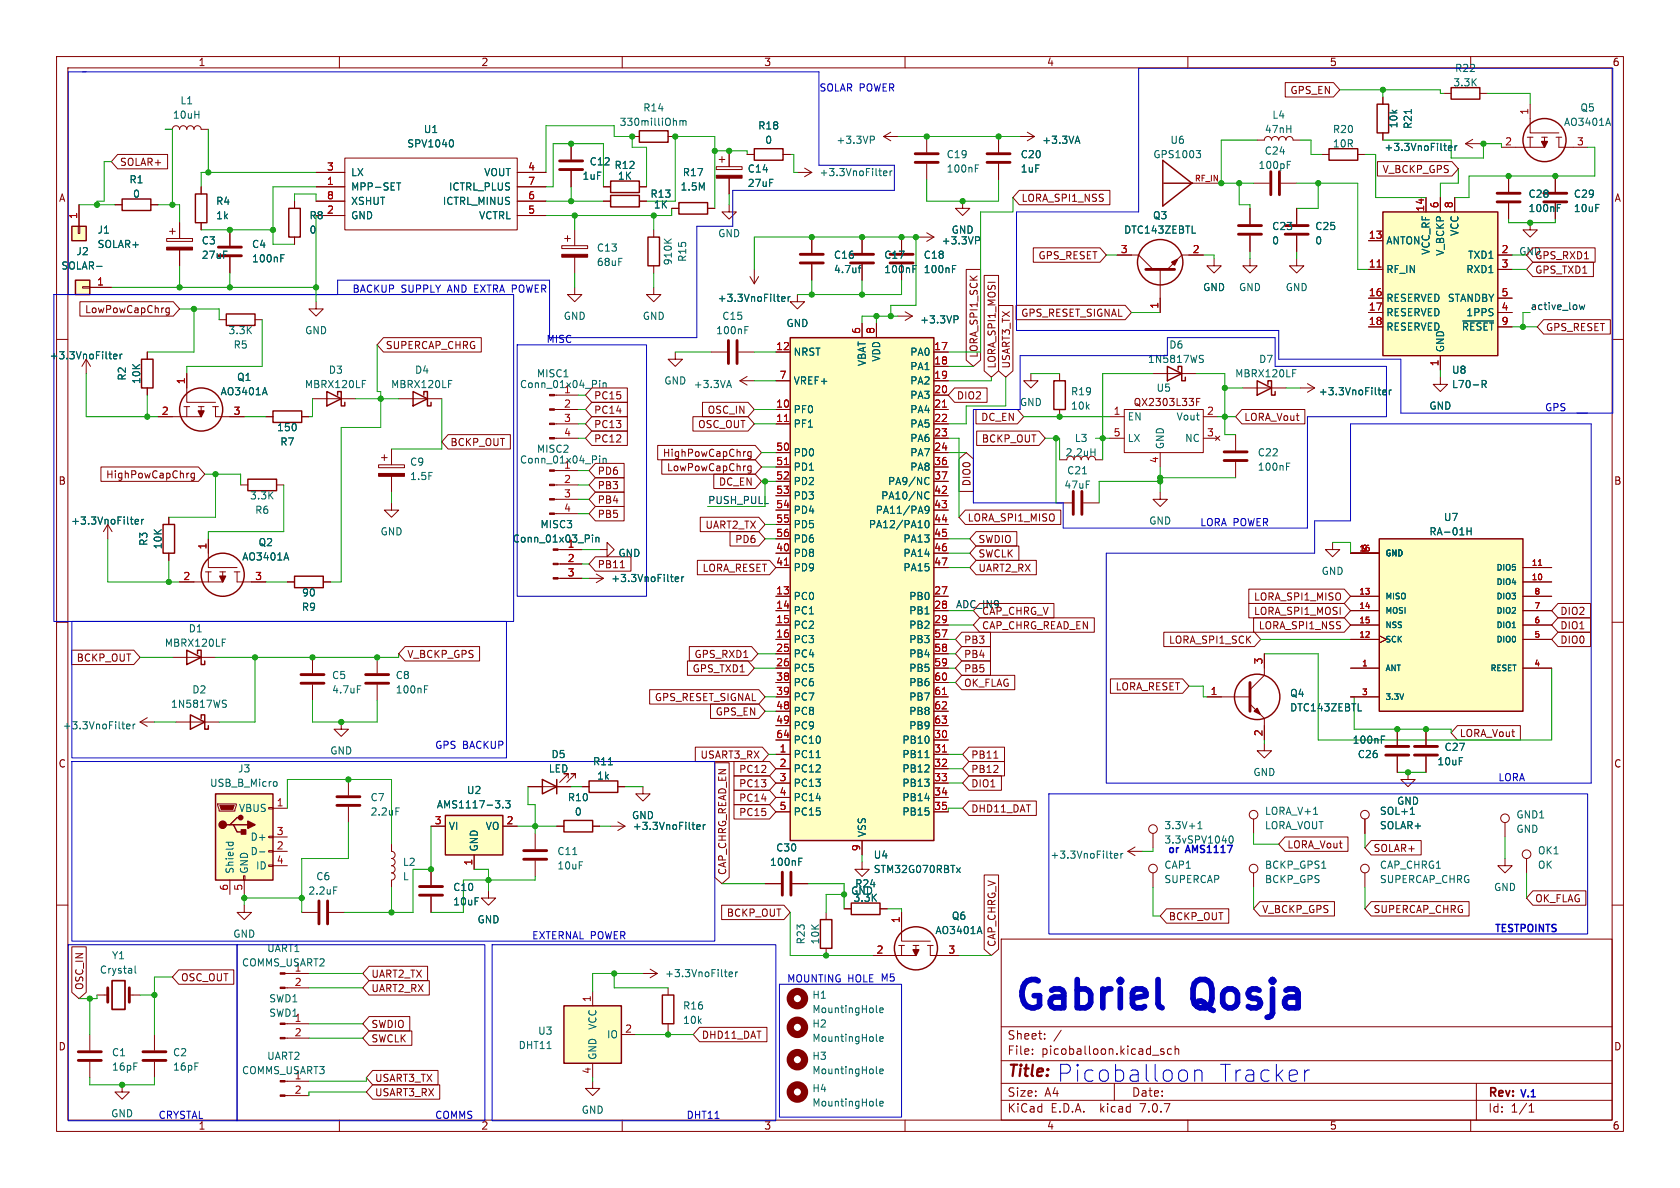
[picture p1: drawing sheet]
<svg xmlns="http://www.w3.org/2000/svg" width="297mm" height="210mm" viewBox="0 0 297 210" stroke-linecap="round" stroke-linejoin="round" font-family="sans-serif">
<defs><g id="words">
<g font-size="7" fill="#0000c2">
<text x="179.1" y="178.8">Gabriel</text>
<text x="211.3" y="178.8">Qosja</text>
</g>
<g font-size="4.2" fill="#0000c2">
<text x="186.7" y="191.5">Picoballoon</text>
<text x="215.3" y="191.5">Tracker</text>
</g>
<text font-size="2.8" fill="#840000" x="178" y="190.9">Title:</text>
<g font-size="2.1" fill="#840000">
<text x="178" y="184">Sheet:</text>
<text x="178" y="186.7">File:</text>
<text x="184.1" y="186.7">picoballoon.kicad_sch</text>
<text x="178" y="196.9">KiCad</text>
<text x="178" y="194.1">Size:</text>
<text x="184.7" y="194.1">A4</text>
<text x="185.7" y="196.9">E.D.A.</text>
<text x="194.6" y="196.9">kicad</text>
<text x="200" y="194.1">Date:</text>
<text x="201.8" y="196.9">7.0.7</text>
<text x="263" y="194.3">Rev:</text>
<text x="263" y="196.9">Id:</text>
<text x="267.1" y="196.9">1/1</text>
</g>
<g font-size="1.8" fill="#840000">
<text x="35" y="11.9">1</text>
<text x="85" y="11.9">2</text>
<text x="135" y="11.9">3</text>
<text x="185" y="11.9">4</text>
<text x="235" y="11.9">5</text>
<text x="285" y="11.9">6</text>
<text x="228" y="16.8">GPS_EN</text>
<text x="21.1" y="29.5">SOLAR+</text>
<text x="10.3" y="35.9">A</text>
<text x="180.5" y="35.9">LORA_SPI1_NSS</text>
<text x="244.3" y="30.8">V_BCKP_GPS</text>
<text x="285.3" y="35.9">A</text>
<text x="183.5" y="46">GPS_RESET</text>
<text x="268.5" y="45.3">GND</text>
<text x="271.3" y="46">GPS_RXD1</text>
<text x="271.3" y="48.6">GPS_TXD1</text>
<text x="14.9" y="55.6">LowPowCapChrg</text>
<text x="180.4" y="56.2">GPS_RESET_SIGNAL</text>
<text x="273.2" y="58.7">GPS_RESET</text>
<text x="68.1" y="61.9">SUPERCAP_CHRG</text>
<text x="173" y="63.3" transform="rotate(-90 173 63.3)">LORA_SPI1_SCK</text>
<text x="176.2" y="65.2" transform="rotate(-90 176.2 65.2)">LORA_SPI1_MOSI</text>
<text x="178.8" y="65.2" transform="rotate(-90 178.8 65.2)">USART3_TX</text>
<text x="104.9" y="70.8">PC15</text>
<text x="169.1" y="70.8">DIO2</text>
<text x="199.8" y="72">QX2303L33F</text>
<text x="104.9" y="73.3">PC14</text>
<text x="104.9" y="75.9">PC13</text>
<text x="123.3" y="75.9">OSC_OUT</text>
<text x="125" y="73.3">OSC_IN</text>
<text x="173.4" y="74.6">DC_EN</text>
<text x="219.9" y="74.6">LORA_Vout</text>
<text x="79.5" y="79.1">BCKP_OUT</text>
<text x="104.9" y="78.4">PC12</text>
<text x="117.1" y="81">HighPowCapChrg</text>
<text x="117.8" y="83.5">LowPowCapChrg</text>
<text x="173.5" y="78.4">BCKP_OUT</text>
<text x="10.3" y="85.9">B</text>
<text x="18.7" y="84.8">HighPowCapChrg</text>
<text x="105.6" y="86.7">PB3</text>
<text x="105.6" y="84.1">PD6</text>
<text x="105.6" y="89.2">PB4</text>
<text x="127" y="86">DC_EN</text>
<text x="171.8" y="86.1" transform="rotate(-90 171.8 86.1)">DIO0</text>
<text x="285.3" y="85.9">B</text>
<text x="105.6" y="91.8">PB5</text>
<text x="124.6" y="93.7">UART2_TX</text>
<text x="171" y="92.4">LORA_SPI1_MISO</text>
<text x="105.6" y="100.6">PB11</text>
<text x="124.1" y="101.3">LORA_RESET</text>
<text x="129.9" y="96.2">PD6</text>
<text x="172.9" y="98.7">SWCLK</text>
<text x="172.9" y="96.2">SWDIO</text>
<text x="172.9" y="101.3">UART2_RX</text>
<text x="221.6" y="106.4">LORA_SPI1_MISO</text>
<text x="170.3" y="114">PB3</text>
<text x="173.5" y="111.4">CAP_CHRG_READ_EN</text>
<text x="173.5" y="108.9">CAP_CHRG_V</text>
<text x="206.6" y="114">LORA_SPI1_SCK</text>
<text x="221.6" y="108.9">LORA_SPI1_MOSI</text>
<text x="222.4" y="111.4">LORA_SPI1_NSS</text>
<text x="275.8" y="114">DIO0</text>
<text x="275.8" y="111.4">DIO1</text>
<text x="275.8" y="108.9">DIO2</text>
<text x="13.5" y="117.2">BCKP_OUT</text>
<text x="71.9" y="116.5">V_BCKP_GPS</text>
<text x="122.3" y="119.1">GPS_TXD1</text>
<text x="122.7" y="116.5">GPS_RXD1</text>
<text x="170.3" y="116.5">PB4</text>
<text x="170.3" y="119.1">PB5</text>
<text x="115.7" y="124.1">GPS_RESET_SIGNAL</text>
<text x="170.3" y="121.6">OK_FLAG</text>
<text x="197.1" y="122.2">LORA_RESET</text>
<text x="126.4" y="126.7">GPS_EN</text>
<text x="258" y="130.5">LORA_Vout</text>
<text x="10.3" y="135.9">C</text>
<text x="123.7" y="134.3">USART3_RX</text>
<text x="130.6" y="136.8">PC12</text>
<text x="171.6" y="134.3">PB11</text>
<text x="171.6" y="136.8">PB12</text>
<text x="285.3" y="135.9">C</text>
<text x="130.6" y="139.4">PC13</text>
<text x="130.6" y="141.9">PC14</text>
<text x="171.6" y="139.4">DIO1</text>
<text x="171.6" y="143.8">DHD11_DAT</text>
<text x="130.6" y="144.5">PC15</text>
<text x="128.6" y="154.8" transform="rotate(-90 128.6 154.8)">CAP_CHRG_READ_EN</text>
<text x="227.5" y="150.2">LORA_Vout</text>
<text x="242.7" y="150.8">SOLAR+</text>
<text x="223" y="161.6">V_BCKP_GPS</text>
<text x="242.7" y="161.6">SUPERCAP_CHRG</text>
<text x="271.3" y="159.7">OK_FLAG</text>
<text x="128.4" y="162.2">BCKP_OUT</text>
<text x="176.2" y="167.5" transform="rotate(-90 176.2 167.5)">CAP_CHRG_V</text>
<text x="206.5" y="162.9">BCKP_OUT</text>
<text x="31.9" y="173.7">OSC_OUT</text>
<text x="65.6" y="173">UART2_TX</text>
<text x="14.9" y="175.1" transform="rotate(-90 14.9 175.1)">OSC_IN</text>
<text x="65.6" y="175.6">UART2_RX</text>
<text x="10.3" y="185.9">D</text>
<text x="65.6" y="184.5">SWCLK</text>
<text x="65.6" y="181.9">SWDIO</text>
<text x="124" y="183.8">DHD11_DAT</text>
<text x="285.3" y="185.9">D</text>
<text x="66.2" y="191.5">USART3_TX</text>
<text x="66.2" y="194">USART3_RX</text>
<text x="35" y="199.9">1</text>
<text x="85" y="199.9">2</text>
<text x="135" y="199.9">3</text>
<text x="185" y="199.9">4</text>
<text x="235" y="199.9">5</text>
<text x="285" y="199.9">6</text>
</g>
<g font-size="1.8" fill="#0000c2">
<text x="144.8" y="16.3">SOLAR POWER</text>
<text x="62.2" y="51.8">BACKUP</text>
<text x="70.9" y="51.8">SUPPLY</text>
<text x="79.3" y="51.8">AND EXTRA POWER</text>
<text x="96.5" y="60.7">MISC</text>
<text x="273" y="72.8">GPS</text>
<text x="212.1" y="93.1">LORA POWER</text>
<text x="76.8" y="132.5">GPS BACKUP</text>
<text x="264.8" y="138.2">LORA</text>
<text x="206.4" y="150.9">or</text>
<text x="209.8" y="150.9">AMS1117</text>
<text x="94" y="166.1">EXTERNAL POWER</text>
<text x="264.2" y="164.9">TESTPOINTS</text>
<text x="139.1" y="173.7">MOUNTING HOLE M5</text>
<text x="27.9" y="197.9">CRYSTAL</text>
<text x="76.8" y="197.9">COMMS</text>
<text x="121.3" y="197.9">DHT11</text>
<text x="268.6" y="194.1">V.1</text>
</g>
<g font-size="1.8" fill="#006464">
<text x="256.8" y="15.5">3.3K</text>
<text x="257.1" y="12.9">R22</text>
<text x="30.5" y="21.2">10uH</text>
<text x="31.8" y="18.6">L1</text>
<text x="74.8" y="23.7">U1</text>
<text x="109.5" y="22.5">330milliOhm</text>
<text x="113.6" y="19.9">R14</text>
<text x="133.9" y="23.1">R18</text>
<text x="223.5" y="23.7">47nH</text>
<text x="224.8" y="21.2">L4</text>
<text x="235.5" y="23.7">R20</text>
<text x="247.2" y="22.8" transform="rotate(-90 247.2 22.8)">10k</text>
<text x="249.8" y="22.9" transform="rotate(-90 249.8 22.9)">R21</text>
<text x="276.4" y="22.5">AO3401A</text>
<text x="279.3" y="19.9">Q5</text>
<text x="71.9" y="26.3">SPV1040</text>
<text x="104.1" y="29.4">C12</text>
<text x="135.2" y="25.6">0</text>
<text x="147.8" y="25.6">+3.3VP</text>
<text x="167.3" y="28.2">C19</text>
<text x="180.3" y="28.2">C20</text>
<text x="184.2" y="25.6">+3.3VA</text>
<text x="203.8" y="28.2">GPS1003</text>
<text x="206.8" y="25.6">U6</text>
<text x="223.5" y="27.5">C24</text>
<text x="235.5" y="26.3">10R</text>
<text x="244.7" y="26.9">+3.3VnoFilter</text>
<text x="22.8" y="32.6">R1</text>
<text x="23.4" y="35.2">0</text>
<text x="62" y="33.9">MPP-SET</text>
<text x="62" y="31.3">LX</text>
<text x="79.3" y="33.9">ICTRL_PLUS</text>
<text x="85.5" y="31.3">VOUT</text>
<text x="102.9" y="32">1uF</text>
<text x="108.5" y="30.1">R12</text>
<text x="109.1" y="32">1K</text>
<text x="114.9" y="35.2">R13</text>
<text x="120.2" y="33.9">1.5M</text>
<text x="120.6" y="31.3">R17</text>
<text x="132.1" y="30.7">C14</text>
<text x="132.1" y="33.2">27uF</text>
<text x="144.8" y="31.3">+3.3VnoFilter</text>
<text x="167.3" y="30.7">100nF</text>
<text x="180.3" y="30.7">1uF</text>
<text x="222.4" y="30.1">100pF</text>
<text x="270.1" y="35.2">C28</text>
<text x="278.1" y="35.2">C29</text>
<text x="17.2" y="41.5">J1</text>
<text x="38.1" y="36.4">R4</text>
<text x="38.1" y="39">1k</text>
<text x="54.6" y="39">R8</text>
<text x="54.6" y="41.5">0</text>
<text x="62" y="39">GND</text>
<text x="62" y="36.4">XSHUT</text>
<text x="78.2" y="36.4">ICTRL_MINUS</text>
<text x="84.6" y="39">VCTRL</text>
<text x="115.5" y="37.1">1K</text>
<text x="168.1" y="41.5">GND</text>
<text x="198.6" y="41.5">DTC143ZEBTL</text>
<text x="203.7" y="39">Q3</text>
<text x="224.8" y="40.9">C23</text>
<text x="232.4" y="40.9">C25</text>
<text x="258" y="41.8" transform="rotate(-90 258 41.8)">VCC</text>
<text x="270.1" y="37.7">100nF</text>
<text x="278.1" y="37.7">10uF</text>
<text x="10.8" y="47.9">SOLAR-</text>
<text x="13.4" y="45.3">J2</text>
<text x="17.2" y="44">SOLAR+</text>
<text x="35.6" y="43.4">C3</text>
<text x="35.6" y="45.9">27uF</text>
<text x="44.5" y="44">C4</text>
<text x="44.5" y="46.6">100nF</text>
<text x="105.4" y="44.7">C13</text>
<text x="105.4" y="47.2">68uF</text>
<text x="119" y="47" transform="rotate(-90 119 47)">910K</text>
<text x="121.5" y="46.4" transform="rotate(-90 121.5 46.4)">R15</text>
<text x="126.9" y="42.1">GND</text>
<text x="147.3" y="45.9">C16</text>
<text x="156.2" y="45.9">C17</text>
<text x="163.2" y="45.9">C18</text>
<text x="166.4" y="43.4">+3.3VP</text>
<text x="224.8" y="43.4">0</text>
<text x="232.4" y="43.4">0</text>
<text x="245" y="43.4">ANTON</text>
<text x="253" y="45.1" transform="rotate(-90 253 45.1)">VCC_RF</text>
<text x="255.5" y="45.3" transform="rotate(-90 255.5 45.3)">V_BCKP</text>
<text x="259.4" y="45.9">TXD1</text>
<text x="126.8" y="53.6">+3.3VnoFilter</text>
<text x="147.3" y="48.5">4.7uf</text>
<text x="156.2" y="48.5">100nF</text>
<text x="163.2" y="48.5">100nF</text>
<text x="212.6" y="51.7">GND</text>
<text x="218.9" y="51.7">GND</text>
<text x="227.2" y="51.7">GND</text>
<text x="245" y="48.5">RF_IN</text>
<text x="245" y="53.6">RESERVED STANDBY</text>
<text x="259.1" y="48.5">RXD1</text>
<text x="40.3" y="59.3">3.3K</text>
<text x="53.8" y="59.3">GND</text>
<text x="99.6" y="56.7">GND</text>
<text x="113.5" y="56.7">GND</text>
<text x="126.5" y="59.3">100nF</text>
<text x="127.6" y="56.7">C15</text>
<text x="138.9" y="58">GND</text>
<text x="162.6" y="57.4">+3.3VP</text>
<text x="245" y="56.1">RESERVED</text>
<text x="245" y="58.6">RESERVED</text>
<text x="258.3" y="58.6">~{RESET}</text>
<text x="259.1" y="56.1">1PPS</text>
<text x="8.7" y="63.7">+3.3VnoFilter</text>
<text x="41.2" y="61.8">R5</text>
<text x="140.2" y="63.1">NRST</text>
<text x="153.3" y="64.8" transform="rotate(-90 153.3 64.8)">VBAT</text>
<text x="155.8" y="64" transform="rotate(-90 155.8 64)">VDD</text>
<text x="160.8" y="63.1">PA0</text>
<text x="160.8" y="65.6">PA1</text>
<text x="202.8" y="64.4">1N5817WS</text>
<text x="206.6" y="61.8">D6</text>
<text x="222.5" y="64.4">D7</text>
<text x="255.5" y="62.4" transform="rotate(-90 255.5 62.4)">GND</text>
<text x="22.5" y="67.4" transform="rotate(-90 22.5 67.4)">R2</text>
<text x="25" y="68" transform="rotate(-90 25 68)">10K</text>
<text x="38.9" y="70.1">AO3401A</text>
<text x="41.8" y="67.5">Q1</text>
<text x="53.8" y="68.8">MBRX120LF</text>
<text x="58" y="66.3">D3</text>
<text x="69" y="68.8">MBRX120LF</text>
<text x="73.3" y="66.3">D4</text>
<text x="91.8" y="68.8">Conn_01x04_Pin</text>
<text x="94.8" y="66.9">MISC1</text>
<text x="117.3" y="68.2">GND</text>
<text x="122.6" y="68.8">+3.3VA</text>
<text x="140.2" y="68.2">VREF+</text>
<text x="160.8" y="68.2">PA2</text>
<text x="160.8" y="70.7">PA3</text>
<text x="180.2" y="72">GND</text>
<text x="189.2" y="70.1">R19</text>
<text x="204.4" y="69.4">U5</text>
<text x="218.3" y="66.9">MBRX120LF</text>
<text x="233.1" y="70.1">+3.3VnoFilter</text>
<text x="256.6" y="66.3">U8</text>
<text x="256.6" y="68.8">L70-R</text>
<text x="48.9" y="76.4">150</text>
<text x="140.2" y="73.3">PF0</text>
<text x="140.2" y="75.8">PF1</text>
<text x="160.8" y="73.3">PA4</text>
<text x="160.8" y="75.8">PA5</text>
<text x="189.2" y="72.6">10k</text>
<text x="199.3" y="74.5">EN</text>
<text x="207.9" y="74.5">Vout</text>
<text x="252.6" y="72.6">GND</text>
<text x="49.5" y="79">R7</text>
<text x="72.4" y="82.5">C9</text>
<text x="91.8" y="82.1">Conn_01x04_Pin</text>
<text x="94.8" y="80.2">MISC2</text>
<text x="140.2" y="80.9">PD0</text>
<text x="140.2" y="83.4">PD1</text>
<text x="160.8" y="78.3">PA6</text>
<text x="160.8" y="80.9">PA7</text>
<text x="160.8" y="83.4">PA8</text>
<text x="188.3" y="80.9">2,2uH</text>
<text x="189.9" y="78.3">L3</text>
<text x="199.3" y="78.3">LX</text>
<text x="206" y="79.5" transform="rotate(-90 206 79.5)">GND</text>
<text x="209.4" y="78.3">NC</text>
<text x="222.3" y="83.4">100nF</text>
<text x="222.3" y="80.9">C22</text>
<text x="44.1" y="88.5">3.3K</text>
<text x="72.4" y="85.1">1.5F</text>
<text x="140.2" y="86">PD2</text>
<text x="140.2" y="88.5">PD3</text>
<text x="155.7" y="88.5">PA10/NC</text>
<text x="156.9" y="86">PA9/NC</text>
<text x="188.1" y="86.6">47uF</text>
<text x="188.6" y="84">C21</text>
<text x="12.5" y="92.9">+3.3VnoFilter</text>
<text x="45" y="91">R6</text>
<text x="67.2" y="94.8">GND</text>
<text x="95.5" y="93.6">MISC3</text>
<text x="140.2" y="91">PD4</text>
<text x="140.2" y="93.6">PD5</text>
<text x="153.5" y="93.6">PA12/PA10</text>
<text x="154.7" y="91">PA11/PA9</text>
<text x="203.1" y="92.9">GND</text>
<text x="252.6" y="94.8">RA-01H</text>
<text x="255.2" y="92.3">U7</text>
<text x="26.3" y="96.6" transform="rotate(-90 26.3 96.6)">R3</text>
<text x="28.8" y="97.2" transform="rotate(-90 28.8 97.2)">10K</text>
<text x="42.7" y="99.3">AO3401A</text>
<text x="45.6" y="96.7">Q2</text>
<text x="90.6" y="96.1">Conn_01x03_Pin</text>
<text x="109.2" y="98.7">GND</text>
<text x="140.2" y="98.7">PD8</text>
<text x="140.2" y="101.2">PD9</text>
<text x="140.2" y="96.1">PD6</text>
<text x="159.6" y="96.1">PA13</text>
<text x="159.6" y="98.7">PA14</text>
<text x="159.6" y="101.2">PA15</text>
<text x="233.5" y="101.8">GND</text>
<text x="53.3" y="105.6">90</text>
<text x="108" y="103.1">+3.3VnoFilter</text>
<text x="140.2" y="106.3">PC0</text>
<text x="160.6" y="106.3">PB0</text>
<text x="33.3" y="112">D1</text>
<text x="53.3" y="108.2">R9</text>
<text x="140.2" y="108.8">PC1</text>
<text x="140.2" y="111.4">PC2</text>
<text x="140.2" y="113.9">PC3</text>
<text x="160.6" y="108.8">PB1</text>
<text x="160.6" y="111.4">PB2</text>
<text x="160.6" y="113.9">PB3</text>
<text x="29" y="114.5">MBRX120LF</text>
<text x="140.2" y="116.4">PC4</text>
<text x="140.2" y="119">PC5</text>
<text x="160.6" y="116.4">PB4</text>
<text x="160.6" y="119">PB5</text>
<text x="30.1" y="125.3">1N5817WS</text>
<text x="33.9" y="122.8">D2</text>
<text x="58.6" y="120.2">C5</text>
<text x="58.6" y="122.8">4.7uF</text>
<text x="69.9" y="120.2">C8</text>
<text x="69.9" y="122.8">100nF</text>
<text x="140.2" y="121.5">PC6</text>
<text x="140.2" y="124.1">PC7</text>
<text x="160.6" y="121.5">PB6</text>
<text x="160.6" y="124.1">PB7</text>
<text x="228" y="126">DTC143ZEBTL</text>
<text x="228" y="123.4">Q4</text>
<text x="11" y="129.1">+3.3VnoFilter</text>
<text x="140.2" y="126.6">PC8</text>
<text x="140.2" y="129.1">PC9</text>
<text x="140.2" y="131.7">PC10</text>
<text x="159.4" y="131.7">PB10</text>
<text x="160.6" y="126.6">PB8</text>
<text x="160.6" y="129.1">PB9</text>
<text x="239" y="131.7">100nF</text>
<text x="42" y="136.8">J3</text>
<text x="58.3" y="133.6">GND</text>
<text x="96.9" y="136.8">LED</text>
<text x="97.4" y="134.2">D5</text>
<text x="104.7" y="135.5">R11</text>
<text x="140.2" y="134.2">PC11</text>
<text x="140.2" y="136.8">PC12</text>
<text x="159.4" y="134.2">PB11</text>
<text x="159.4" y="136.8">PB12</text>
<text x="221.5" y="137.4">GND</text>
<text x="239.9" y="134.2">C26</text>
<text x="254" y="135.5">10uF</text>
<text x="255.3" y="132.9">C27</text>
<text x="37" y="139.3">USB_B_Micro</text>
<text x="42.1" y="143.7">VBUS</text>
<text x="65.4" y="141.8">C7</text>
<text x="77.1" y="143.1">AMS1117-3.3</text>
<text x="82.4" y="140.6">U2</text>
<text x="100.3" y="141.8">R10</text>
<text x="105.5" y="138">1k</text>
<text x="140.2" y="139.3">PC13</text>
<text x="140.2" y="141.8">PC14</text>
<text x="159.4" y="139.3">PB13</text>
<text x="159.4" y="141.8">PB14</text>
<text x="246.9" y="142.5">GND</text>
<text x="44.2" y="148.8">D+</text>
<text x="65.4" y="144.4">2.2uF</text>
<text x="79.2" y="146.9">VI</text>
<text x="85.8" y="146.9">VO</text>
<text x="101.5" y="144.4">0</text>
<text x="111.6" y="145">GND</text>
<text x="111.8" y="146.9">+3.3VnoFilter</text>
<text x="140.2" y="144.4">PC15</text>
<text x="153.3" y="148.1" transform="rotate(-90 153.3 148.1)">VSS</text>
<text x="159.4" y="144.4">PB15</text>
<text x="205.7" y="146.8">3.3V+1</text>
<text x="205.7" y="149.3">3.3vSPV1040</text>
<text x="223.5" y="144.2">LORA_V+1</text>
<text x="223.5" y="146.8">LORA_VOUT</text>
<text x="243.8" y="146.8">SOLAR+</text>
<text x="243.8" y="144.2">SOL+1</text>
<text x="268" y="144.9">GND1</text>
<text x="268" y="147.4">GND</text>
<text x="41.5" y="154.6" transform="rotate(-90 41.5 154.6)">Shield</text>
<text x="44" y="154.6" transform="rotate(-90 44 154.6)">GND</text>
<text x="44.2" y="151.4">D-</text>
<text x="45.2" y="153.9">ID</text>
<text x="55.8" y="155.8">C6</text>
<text x="71.1" y="155.8">L</text>
<text x="71.1" y="153.3">L2</text>
<text x="84.7" y="150.6" transform="rotate(-90 84.7 150.6)">GND</text>
<text x="98.4" y="151.4">C11</text>
<text x="98.4" y="153.9">10uF</text>
<text x="136" y="153.3">100nF</text>
<text x="137.1" y="150.7">C30</text>
<text x="154.4" y="152">U4</text>
<text x="154.4" y="154.5">STM32G070RBTx</text>
<text x="185.6" y="152">+3.3VnoFilter</text>
<text x="205.7" y="153.8">CAP1</text>
<text x="223.5" y="153.8">BCKP_GPS1</text>
<text x="243.8" y="153.8">CAP_CHRG1</text>
<text x="271.8" y="151.2">OK1</text>
<text x="271.8" y="153.8">OK</text>
<text x="54.4" y="158.3">2.2uF</text>
<text x="80" y="157.7">C10</text>
<text x="80" y="160.2">10uF</text>
<text x="150.4" y="158.3">GND</text>
<text x="150.8" y="159.6">3.3K</text>
<text x="151.1" y="157.1">R24</text>
<text x="205.7" y="156.3">SUPERCAP</text>
<text x="223.5" y="156.3">BCKP_GPS</text>
<text x="243.8" y="156.3">SUPERCAP_CHRG</text>
<text x="264" y="157.7">GND</text>
<text x="41.1" y="166">GND</text>
<text x="84.3" y="163.4">GND</text>
<text x="142.5" y="167" transform="rotate(-90 142.5 167)">R23</text>
<text x="145" y="167" transform="rotate(-90 145 167)">10K</text>
<text x="165.3" y="165.3">AO3401A</text>
<text x="168.2" y="162.8">Q6</text>
<text x="17.6" y="172.3">Crystal</text>
<text x="19.7" y="169.8">Y1</text>
<text x="42.7" y="171">COMMS_USART2</text>
<text x="47.1" y="168.5">UART1</text>
<text x="52" y="171.8">1</text>
<text x="117.5" y="172.9">+3.3VnoFilter</text>
<text x="47.5" y="177.4">SWD1</text>
<text x="47.5" y="179.9">SWD1</text>
<text x="120.7" y="178.7">R16</text>
<text x="143.5" y="176.8">H1</text>
<text x="143.5" y="179.3">MountingHole</text>
<text x="52" y="180.7">1</text>
<text x="91.6" y="185.6">DHT11</text>
<text x="95" y="183.1">U3</text>
<text x="105.6" y="182.1" transform="rotate(-90 105.6 182.1)">VCC</text>
<text x="107.2" y="183.7">IO</text>
<text x="120.7" y="181.2">10k</text>
<text x="143.5" y="181.8">H2</text>
<text x="143.5" y="184.4">MountingHole</text>
<text x="19.7" y="186.9">C1</text>
<text x="19.7" y="189.5">16pF</text>
<text x="30.5" y="186.9">C2</text>
<text x="30.5" y="189.5">16pF</text>
<text x="42.7" y="190.1">COMMS_USART3</text>
<text x="47.1" y="187.6">UART2</text>
<text x="52" y="190.9">1</text>
<text x="105.6" y="187.5" transform="rotate(-90 105.6 187.5)">GND</text>
<text x="143.5" y="187.6">H3</text>
<text x="143.5" y="190.1">MountingHole</text>
<text x="19.6" y="197.7">GND</text>
<text x="102.7" y="197.1">GND</text>
<text x="143.5" y="193.3">H4</text>
<text x="143.5" y="195.8">MountingHole</text>
</g>
<g font-size="1.8" fill="#a90000">
<text x="270.3" y="20.4" transform="rotate(-90 270.3 20.4)">1</text>
<text x="278.7" y="25.8">3</text>
<text x="57.7" y="32.8">1</text>
<text x="57.7" y="30.2">3</text>
<text x="57.7" y="35.3">8</text>
<text x="93.3" y="30.2">4</text>
<text x="93.3" y="35.3">6</text>
<text x="93.3" y="32.8">7</text>
<text x="13.7" y="38.8" transform="rotate(-90 13.7 38.8)">1</text>
<text x="57.7" y="37.8">2</text>
<text x="93.3" y="37.8">5</text>
<text x="251.8" y="37.5" transform="rotate(-90 251.8 37.5)">14</text>
<text x="254.4" y="36.9" transform="rotate(-90 254.4 36.9)">6</text>
<text x="256.9" y="36.9" transform="rotate(-90 256.9 36.9)">8</text>
<text x="198" y="44.8">3</text>
<text x="210.7" y="44.8">2</text>
<text x="241.9" y="47.4">11</text>
<text x="241.9" y="42.3">13</text>
<text x="265.4" y="44.8">2</text>
<text x="265.4" y="47.4">3</text>
<text x="17.1" y="50.5">1</text>
<text x="241.9" y="52.5">16</text>
<text x="265.4" y="52.5">5</text>
<text x="152.1" y="59.1" transform="rotate(-90 152.1 59.1)">6</text>
<text x="154.7" y="59.1" transform="rotate(-90 154.7 59.1)">8</text>
<text x="204.9" y="54.7" transform="rotate(-90 204.9 54.7)">1</text>
<text x="241.9" y="55">17</text>
<text x="241.9" y="57.5">18</text>
<text x="265.4" y="55">4</text>
<text x="265.4" y="57.5">9</text>
<text x="137.1" y="62">12</text>
<text x="165.1" y="62">17</text>
<text x="165.1" y="64.5">18</text>
<text x="254.4" y="64.8" transform="rotate(-90 254.4 64.8)">1</text>
<text x="32.8" y="68" transform="rotate(-90 32.8 68)">1</text>
<text x="99.6" y="69.6">1</text>
<text x="137.7" y="67.1">7</text>
<text x="165.1" y="67.1">19</text>
<text x="165.1" y="69.6">20</text>
<text x="28.5" y="73.4">2</text>
<text x="41.2" y="73.4">3</text>
<text x="99.6" y="72.1">2</text>
<text x="99.6" y="74.7">3</text>
<text x="99.6" y="77.2">4</text>
<text x="137.1" y="72.1">10</text>
<text x="137.1" y="74.7">11</text>
<text x="165.1" y="72.1">21</text>
<text x="165.1" y="74.7">22</text>
<text x="165.1" y="77.2">23</text>
<text x="196.8" y="73.4">1</text>
<text x="196.8" y="77.2">5</text>
<text x="213.3" y="73.4">2</text>
<text x="213.3" y="77.2">3</text>
<text x="99.6" y="82.9">1</text>
<text x="137.1" y="79.8">50</text>
<text x="137.1" y="82.3">51</text>
<text x="165.1" y="79.8">24</text>
<text x="165.1" y="82.3">36</text>
<text x="204.9" y="82" transform="rotate(-90 204.9 82)">4</text>
<text x="99.6" y="85.5">2</text>
<text x="99.6" y="88">3</text>
<text x="137.1" y="84.8">52</text>
<text x="137.1" y="87.4">53</text>
<text x="137.1" y="89.9">54</text>
<text x="165.1" y="84.8">37</text>
<text x="165.1" y="87.4">42</text>
<text x="165.1" y="89.9">43</text>
<text x="99.6" y="90.6">4</text>
<text x="137.1" y="92.5">55</text>
<text x="137.1" y="95">56</text>
<text x="165.1" y="92.5">44</text>
<text x="165.1" y="95">45</text>
<text x="36.6" y="97.2" transform="rotate(-90 36.6 97.2)">1</text>
<text x="100.3" y="96.9">1</text>
<text x="100.3" y="99.4">2</text>
<text x="100.3" y="102">3</text>
<text x="137.1" y="97.5">40</text>
<text x="137.1" y="100.1">41</text>
<text x="165.1" y="97.5">46</text>
<text x="165.1" y="100.1">47</text>
<text x="32.3" y="102.6">2</text>
<text x="45" y="102.6">3</text>
<text x="137.1" y="105.2">13</text>
<text x="137.1" y="107.7">14</text>
<text x="165.1" y="105.2">27</text>
<text x="165.1" y="107.7">28</text>
<text x="137.1" y="110.2">15</text>
<text x="137.1" y="112.8">16</text>
<text x="165.1" y="110.2">29</text>
<text x="165.1" y="112.8">57</text>
<text x="137.1" y="115.3">25</text>
<text x="137.1" y="117.9">26</text>
<text x="165.1" y="115.3">58</text>
<text x="165.1" y="117.9">59</text>
<text x="223.3" y="117.5" transform="rotate(-90 223.3 117.5)">3</text>
<text x="137.1" y="120.4">38</text>
<text x="137.1" y="122.9">39</text>
<text x="137.1" y="125.5">48</text>
<text x="165.1" y="120.4">60</text>
<text x="165.1" y="122.9">61</text>
<text x="165.1" y="125.5">62</text>
<text x="213.9" y="122.9">1</text>
<text x="137.1" y="128">49</text>
<text x="137.1" y="130.6">64</text>
<text x="165.1" y="130.6">30</text>
<text x="165.1" y="128">63</text>
<text x="223.3" y="130.2" transform="rotate(-90 223.3 130.2)">2</text>
<text x="137.7" y="133.1">1</text>
<text x="137.7" y="135.6">2</text>
<text x="165.1" y="133.1">31</text>
<text x="165.1" y="135.6">32</text>
<text x="48.8" y="142.6">1</text>
<text x="137.7" y="138.2">3</text>
<text x="137.7" y="140.7">4</text>
<text x="137.7" y="143.3">5</text>
<text x="165.1" y="138.2">33</text>
<text x="165.1" y="140.7">34</text>
<text x="165.1" y="143.3">35</text>
<text x="48.8" y="147.7">3</text>
<text x="76.8" y="145.8">3</text>
<text x="89.5" y="145.8">2</text>
<text x="48.8" y="150.2">2</text>
<text x="48.8" y="152.8">4</text>
<text x="83.6" y="153.1" transform="rotate(-90 83.6 153.1)">1</text>
<text x="152.1" y="150.6" transform="rotate(-90 152.1 150.6)">9</text>
<text x="40.4" y="157.6" transform="rotate(-90 40.4 157.6)">6</text>
<text x="42.9" y="157.6" transform="rotate(-90 42.9 157.6)">5</text>
<text x="159.1" y="163.3" transform="rotate(-90 159.1 163.3)">1</text>
<text x="154.9" y="168.7">2</text>
<text x="167.6" y="168.7">3</text>
<text x="52" y="174.4">2</text>
<text x="104.5" y="177.2" transform="rotate(-90 104.5 177.2)">1</text>
<text x="52" y="183.3">2</text>
<text x="110.4" y="182.6">2</text>
<text x="104.5" y="189.9" transform="rotate(-90 104.5 189.9)">4</text>
<text x="52" y="193.4">2</text>
</g>
<text font-size="1.8" fill="#009600" x="266" y="25.8">2</text>
<g font-size="1.8" fill="#0f0f0f">
<text x="270.5" y="54.9">active_low</text>
<text x="125.1" y="89.2">PUSH_PULL</text>
<text x="168.9" y="107.6">ADC_IN9</text>
</g>
<g font-size="1.4" fill="#a90000">
<text x="211.1" y="32.1">RF_IN</text>
<text x="240.2" y="97.5">16</text>
<text x="240.7" y="97.5">2</text>
<text x="270.7" y="100.1">11</text>
<text x="240.2" y="105.2">13</text>
<text x="240.2" y="107.7">14</text>
<text x="270.7" y="102.6">10</text>
<text x="271.2" y="107.7">7</text>
<text x="271.2" y="105.2">8</text>
<text x="240.2" y="112.8">12</text>
<text x="240.2" y="110.2">15</text>
<text x="271.2" y="112.8">5</text>
<text x="271.2" y="110.2">6</text>
<text x="240.7" y="117.9">1</text>
<text x="271.2" y="117.9">4</text>
<text x="240.7" y="122.9">3</text>
</g>
<g font-size="1.4" fill="#006464">
<text x="244.9" y="98.5">GND</text>
<text x="264.4" y="101.1">DIO5</text>
<text x="244.9" y="106.1">MISO</text>
<text x="264.4" y="103.6">DIO4</text>
<text x="264.4" y="106.1">DIO3</text>
<text x="244.9" y="113.8">SCK</text>
<text x="244.9" y="108.7">MOSI</text>
<text x="244.9" y="111.2">NSS</text>
<text x="264.4" y="113.8">DIO0</text>
<text x="264.4" y="111.2">DIO1</text>
<text x="264.4" y="108.7">DIO2</text>
<text x="244.9" y="118.8">ANT</text>
<text x="263.4" y="118.8">RESET</text>
<text x="244.9" y="123.9">3.3V</text>
</g>
</g></defs>
<g fill="none" stroke="#840000" stroke-width=".18">
<path d="M10 10h277v190h-277zM12 12h273v186h-273zM60 10v2M110 10v2M160 10v2M210 10v2M227.2 14.6h8.5l1.2 1.3-1.2 1.2h-8.5zM244.5 17.1v1.3M255.3 16.5h1.2M260 10v2M261.6 16.5h1.3M270.5 18.4v5.1h5.1"/>
<path d="M14 36.2v3.8M20.3 36.2h1.3M20.8 27.3h8.8v2.5h-8.8l-1.1-1.2zM26.7 36.2h1.2M29.2 22.9h1.3a.64 .64 0 0 1 .6-.7 .64 .64 0 0 1 .6 .7 .64 .64 0 0 1 .7-.7 .64 .64 0 0 1 .6 .7 .64 .64 0 0 1 .7-.7 .64 .64 0 0 1 .6 .7 .64 .64 0 0 1 .6-.7 .64 .64 0 0 1 .7 .7h1.2M31.7 39.4v2.8M35.6 33v1.3M35.6 39.4v1.2M52.1 35.6v1.2M55.9 33h5.1M55.9 38.1h5.1M55.9 30.5h5.1"/>
<path d="M55.9 35.6h5.1M61 27.9h30.4v12.7h-30.4zM91.4 33h5.1M91.4 38.1h5.1M91.4 30.5h5.1M91.4 35.6h5.1M101 25.4v2.8M101 30.2v2.8M106.7 33h1.2M106.7 35.6h1.2M111.8 24.1h1.2M113 33h1.3"/>
<path d="M113 35.6h1.3M118.1 24.1h1.3M118.7 36.8h1.3M125.1 36.8h1.3M126.6 29.5h4.6v.5h-4.6zM127.1 28.2h1M127.6 27.7v1M128.9 36.2v1.3h1.3l-1.3 1.2-1.3-1.2h1.3M128.9 26.7v2.8M128.9 31.5v2.8M132.1 27.3h1.2M138.4 27.3h1.3"/>
<path d="M141 30.5h2.5M142.2 29.7l1.3 .8M143.5 30.5l-1.3 .7M156.2 24.1h2.5M156.2 24.1l1.3 .8M157.5 23.4l-1.3 .7M163.8 24.1v2.8M163.8 29v2.8M170.2 35.6v1.2h1.2l-1.2 1.3-1.3-1.3h1.3M176.5 24.1v2.8M176.5 29v2.8M180.2 33.7h16v2.5h-16l-1.1-1.3z"/>
<path d="M180.3 24.1h2.6M181.6 23.4l1.3 .7M182.9 24.1l-1.3 .8M210.8 32.4h5.1M221 36.8v2.8M221.6 32.4h2.8M222.2 24.8h1.3a.64 .64 0 0 1 .7-.7 .64 .64 0 0 1 .6 .7 .64 .64 0 0 1 .6-.7 .64 .64 0 0 1 .7 .7 .64 .64 0 0 1 .6-.7 .64 .64 0 0 1 .6 .7 .64 .64 0 0 1 .7-.7 .64 .64 0 0 1 .6 .7h1.3M226.4 32.4h2.8M229.2 36.8v2.8M233.7 27.3h1.2M240 27.3h1.3M243.5 28.6h13.2l1.1 1.2-1.1 1.3h-13.2z"/>
<path d="M244.5 23.5v1.3M252.1 34.9v2.6M254.6 34.9v2.6M257.2 34.9v2.6M259.1 25.4l1.2 .8M259.1 25.4h2.5M260.3 24.6l-1.2 .8M266.7 31.1v2.8M266.7 35.9v2.8M270 24.3h1M270.5 39.4v1.2h1.3l-1.3 1.3-1.3-1.3h1.3M270.5 24.3v1.7"/>
<path d="M272.5 24.3h1.1M273 24.3v1.7h-7.6M275 31.1v2.8M275 35.9v2.8M275.1 24.3h1M275.6 24.3v1.7h5.1M10 60h2M13.8 40h.3v1.3h-.3zM14.1 53.3h16.5l1.1 1.3-1.1 1.3h-16.5zM14.6 50.7h1.3v.2h-1.3zM15.9 50.8h3.8M29.5 42.2h4.5v.5h-4.5z"/>
<path d="M29.9 54.4v1.1l-.2 .2-.3-.1M29.9 54.5l-.3-.1-.3 .3 .1 .5h.5M30 40.9h1M30.5 40.4v1M31.7 44.2v2.8M38.7 56.5h1.3M40.6 40.6v2.8M40.6 45.5v2.8M45.1 56.5h1.3M52.1 41.9v1.3M55.9 53.3v1.3h1.2l-1.2 1.3-1.3-1.3h1.3M67.8 59.7h17.3v2.5h-17.3l-1.1-1.2z"/>
<path d="M99.3 43.4h4.6v.5h-4.6zM99.8 42.2h1M100.3 41.7v1M101.6 50.8v1.3h1.3l-1.3 1.2-1.3-1.2h1.3M101.6 40.6v2.8M101.6 45.5v2.8M115.6 50.8v1.3h1.2l-1.2 1.2-1.3-1.2h1.3M115.6 40.6v1.3M115.6 47v1.3M132.6 48.9l.7 1.3M133.3 47.6v2.6M134.1 48.9l-.8 1.3"/>
<path d="M141 52.1v1.2h1.2l-1.2 1.3-1.3-1.3h1.3M143.5 41.9v2.8M143.5 46.7v2.8M152.4 41.9v2.8M152.4 46.7v2.8M152.4 57.2v2.5M154.9 57.2v2.5M158.7 55.9h2.6M159.4 41.9v2.8M159.4 46.7v2.8M160 55.1l1.3 .8M161.3 55.9l-1.3 .7"/>
<path d="M162.6 41.9h2.5M163.8 41.1l1.3 .8M165.1 41.9l-1.3 .8M170.8 47.6h2.6v16.1l-1.3 1.1-1.3-1.1zM174 48.7h2.5v16.9l-1.2 1.1-1.3-1.1zM176.5 54h2.6v11.6l-1.3 1.1-1.3-1.1zM179.6 54h19.3l1.1 1.2-1.1 1.3h-19.3zM182.7 43.8h11.8l1.1 1.3-1.1 1.3h-11.8zM197.5 45.1h3.8l2.5 2.5M205.1 47.6v7.6M212.7 45.1h-3.8l-2.5 2.5M214.6 45.7v1.3h1.3l-1.3 1.3-1.2-1.3h1.2"/>
<path d="M221 45.7v1.3h1.2l-1.2 1.3-1.3-1.3h1.3M221 41.7v2.8M229.2 45.7v1.3h1.3l-1.3 1.3-1.2-1.3h1.2M229.2 41.7v2.8M241.9 47.6h2.6M241.9 42.5h2.6M241.9 52.7h2.6M241.9 55.2h2.6M241.9 57.8h2.6M264.8 45.1h2.5M264.8 47.6h2.5M264.8 52.7h2.5"/>
<path d="M264.8 55.2h2.5M264.8 57.8h2.5M271 43.8h11v2.6h-11l-1.1-1.3zM271 46.4h10.7v2.5h-10.7l-1.1-1.3zM272.9 56.5h11.8v2.6h-11.8l-1.1-1.3zM285 60h2M15.2 63.5l-.7 1.3M15.2 63.5v2.5M15.2 63.5l.8 1.3M26 62.2v1.3M26 68.6v1.3M32.5 71.9h1"/>
<path d="M33 66v5.1h5.1M33 71.9v1.8M35.1 71.9h1M35.6 71.9v1.8h-7.7M37.6 71.9h1M38.1 71.9v1.8h5.1M47 73.7h1.3M53.3 73.7h1.3M55.2 70.5h7.7M69.2 79.4v2.8M70.5 70.5h7.6M79.2 76.8h11v2.6h-11l-1.1-1.3z"/>
<path d="M98 77.5h4.2M98 74.9h4.2M98 72.4h4.2M98 69.9h4.2M104.6 68.6h6.3v2.5h-6.3l-1.1-1.2zM104.6 76.2h6.3v2.5h-6.3l-1.1-1.2zM104.6 71.1h6.3v2.6h-6.3l-1.1-1.3zM104.6 73.7h6.3v2.5h-6.3l-1.1-1.3zM116.3 78.7h17.2l1.1 1.3-1.1 1.3h-17.2zM119.4 62.2v1.3h1.2l-1.2 1.3-1.3-1.3h1.3M122.5 73.7h9.7l1.1 1.2-1.1 1.3h-9.7zM124.2 71.1h8l1.1 1.3-1.1 1.3h-8z"/>
<path d="M125.7 62.2h2.8M130.6 62.2h2.7M130.8 67.3l1.3 .8M130.8 67.3h2.5M131.7 79.8h.1M132.1 66.5l-1.3 .8M132.8 79.9l-.4-.1-.2 .3 .1 .5h.5M132.8 79.8v1.1l-.3 .2-.3-.1M137.2 67.3h2.5M137.2 62.2h2.5M137.2 74.9h2.5M137.2 72.4h2.5"/>
<path d="M165.1 67.3h2.5M165.1 77.5h2.5M165.1 62.2h2.5M165.1 74.9h2.5M165.1 72.4h2.5M165.1 69.9h2.5M165.1 64.8h2.5M168.8 68.6h5.7v2.5h-5.7l-1.2-1.2zM172.5 72.4h7.4l1.1 1.3-1.1 1.2h-7.4zM172.7 76.2h11l1.1 1.3-1.1 1.2h-11zM182.2 66v1.3h1.3l-1.3 1.3-1.2-1.3h1.2M187.3 66v1.3"/>
<path d="M187.3 72.4v1.3M196.2 73.7h2.6M196.2 77.5h2.6M198.8 72.4h13.9v7.6h-13.9zM203.8 66h7.7M210.2 70.4h.8l-.4 .5M210.8 70.9l.2 .3v.3l-.2 .2M211.5 71h.5M212.2 70.4h-.7v1.3M212.7 73.7h2.6M212.7 77.5h2.6M214.9 77.1l.7 .8"/>
<path d="M215.6 77.1l-.7 .8M218.4 76.8v2.8M219.6 72.4h11.1v2.5h-11.1l-1.2-1.2zM219.7 68.6h7.6M229.9 68.6h2.5M231.1 67.8l1.3 .8M232.4 68.6l-1.3 .7M254.6 66.7v1.2h1.3l-1.3 1.3-1.2-1.3h1.2M254.6 62.9v2.5M17.8 82.5h17.3l1.1 1.3-1.1 1.3h-17.3zM19 92.7l-.7 1.3M19 92.7v2.6"/>
<path d="M19 92.7l.8 1.3M29.8 91.4v1.3M29.8 97.8v1.3M33.3 83.6h.1M34.4 83.7l-.4-.1-.2 .3 .1 .5h.5M34.4 83.6v1.1l-.3 .2h-.3M36.8 95.3v5h5.1M42.5 85.7h1.3M48.9 85.7h1.3M66.9 82.2h4.6v.5h-4.6zM67.4 80.9h1.1M67.9 80.4v1"/>
<path d="M69.2 88.9v1.3h1.3l-1.3 1.2-1.3-1.2h1.3M69.2 84.2v2.8M98 85.7h4.2M98 90.8h4.2M98 88.3h4.2M98 83.2h4.2M98.7 99.7h4.2M98.7 97.2h4.2M105.3 84.5h5v2.5h-5l-1.2-1.3zM105.3 89.5h5v2.6h-5l-1.2-1.3zM105.3 81.9h5v2.6h-5l-1.2-1.3zM105.3 87h5v2.5h-5l-1.2-1.2z"/>
<path d="M105.3 98.4h6.2v2.6h-6.2l-1.2-1.3zM106 97.2h1.3v-1.3l1.3 1.3-1.3 1.2v-1.2M117 81.3h16.5l1.1 1.3-1.1 1.2h-16.5zM123.3 99.1h12.7l1.2 1.2-1.2 1.3h-12.7zM123.8 91.4h10.3l1.2 1.3-1.2 1.3h-10.3zM126.2 83.8h7.3l1.1 1.3-1.1 1.3h-7.3zM129.1 94h5l1.2 1.3-1.2 1.2h-5zM132.8 82.4v1l-.3 .2h-.3M132.8 82.4h-.4l-.2 .2 .1 .6h.5M137.2 97.8h2.5M137.2 80h2.5M137.2 82.6h2.5"/>
<path d="M137.2 85.1h2.5M137.2 87.6h2.5M137.2 90.2h2.5M137.2 92.7h2.5M137.2 95.3h2.5M165.1 97.8h2.5M165.1 80h2.5M165.1 82.6h2.5M165.1 85.1h2.5M165.1 87.6h2.5M165.1 90.2h2.5M165.1 92.7h2.5"/>
<path d="M165.1 95.3h2.5M169.5 81.1l1.3-1.1 1.3 1.1v5.8h-2.6zM170.7 90.2h16.8v2.5h-16.8l-1.2-1.3zM172.6 96.5h7.5v2.6h-7.5l-1.2-1.3zM172.6 94h7.2v2.5h-7.2l-1.2-1.2zM172.6 99.1h10.6v2.5h-10.6l-1.2-1.3zM186.7 88.9h2.8M187.3 81.3h1.3M191.5 88.9h2.8M192.4 81.3a.64 .64 0 0 1 .6-.7 .64 .64 0 0 1 .7 .7h1.2M205.1 87v1.3h1.3l-1.3 1.2-1.3-1.2h1.3M205.1 80v2.6"/>
<path d="M218.4 81.7v2.8M235.6 95.9v1.3h1.3l-1.3 1.2-1.3-1.2h1.3M238.8 97.8h5M10 110h2M12.6 114.9h11.1l1.1 1.3-1.1 1.3h-11.1zM30.5 116.2h7.6M36.3 101.1h1M36.8 101.1v1.8M38.9 101.1h1M39.4 101.1v1.8h-7.7M41.4 101.1h1M41.9 101.1v1.8h5.1"/>
<path d="M50.8 102.9h1.3M55.2 116.2v2.8M57.1 102.9h1.3M66.7 116.2v2.8M71.6 114.3h13.2v2.5h-13.2l-1.1-1.2zM98.7 102.2h4.2M104.1 102.2h2.6M105.4 101.5l1.3 .7M106.7 102.2l-1.3 .8M109.7 100.4h.7M121.5 116.8h10.7l1.1 1.3-1.1 1.3h-10.7zM121.9 114.3h11l1.1 1.3-1.1 1.2h-11z"/>
<path d="M137.2 118.1h2.5M137.2 100.3h2.5M137.2 113h2.5M137.2 105.4h2.5M137.2 108h2.5M137.2 110.5h2.5M137.2 115.6h2.5M165.1 118.1h2.5M165.1 100.3h2.5M165.1 113h2.5M165.1 105.4h2.5M165.1 108h2.5"/>
<path d="M165.1 110.5h2.5M165.1 115.6h2.5M170 114.3h5.1v2.5h-5.1l-1.1-1.2zM170 111.8h5.1v2.5h-5.1l-1.1-1.3zM170 116.8h5.1v2.6h-5.1l-1.1-1.3zM170 119.4h9.4v2.5h-9.4l-1.1-1.2zM173.2 109.2h20.3v2.6h-20.3l-1.1-1.3zM173.2 106.7h13.1v2.5h-13.1l-1.1-1.2zM205.7 111.8h16.1l1.1 1.2-1.1 1.3h-16.1zM220.8 106.7h16.8l1.2 1.3-1.2 1.2h-16.8zM220.8 104.1h16.8l1.2 1.3-1.2 1.3h-16.8zM221.6 109.2h16l1.2 1.3-1.2 1.3h-16z"/>
<path d="M223.5 115.6v3.8l-2.5 2.5M238.8 118.1h5M238.8 113h5M238.8 105.4h5M238.8 108h5M238.8 110.5h5M243.8 112.4l1.3 .6-1.3 .7M269.2 102.9h5.1M269.2 118.1h5.1M269.2 100.3h5.1M269.2 113h5.1M269.2 105.4h5.1"/>
<path d="M269.2 108h5.1M269.2 110.5h5.1M275.4 111.8h5.8v2.5h-5.8l-1.1-1.3zM275.4 109.2h5.8v2.6h-5.8l-1.1-1.3zM275.4 106.7h5.8v2.5h-5.8l-1.1-1.2zM285 110h2M24.8 127.6h2.5M24.8 127.6l1.2 .8M26 126.9l-1.2 .7M31.1 127.6h7.6M55.2 121v2.8M60.3 127.6v1.3h1.3l-1.3 1.3-1.2-1.3h1.2"/>
<path d="M61.6 137.8v2.8M66.7 121v2.8M93.3 139.1h7.7M100.5 137.5v-.7h-.8h.8l-1.6 1.5M101.7 137.5v-.7h-.7h.7l-1.5 1.5M102.9 139.1h1.2M109.2 139.1h1.3M113.7 139.1v1.2h1.2l-1.2 1.3-1.3-1.3h1.3M114.8 121.9h19.3l1.2 1.3-1.2 1.3h-19.3zM122.9 132.1h11.9l1.1 1.3-1.1 1.2h-11.9zM125.6 124.5h8.5l1.2 1.2-1.2 1.3h-8.5zM126.4 134.8h2.5v20.3l-1.3 1.1-1.2-1.1z"/>
<path d="M129.8 134.6h6.2l1.2 1.3-1.2 1.3h-6.2zM129.8 137.2h6.2l1.2 1.2-1.2 1.3h-6.2zM129.8 139.7h6.2l1.2 1.3-1.2 1.2h-6.2zM137.2 123.2h2.5M137.2 133.4h2.5M137.2 135.9h2.5M137.2 138.4h2.5M137.2 130.8h2.5M137.2 120.7h2.5M137.2 125.7h2.5M137.2 128.3h2.5M165.1 123.2h2.5"/>
<path d="M165.1 133.4h2.5M165.1 135.9h2.5M165.1 138.4h2.5M165.1 130.8h2.5M165.1 120.7h2.5M165.1 125.7h2.5M165.1 128.3h2.5M171.3 137.2h5.7v2.5h-5.7l-1.1-1.3zM171.3 132.1h6.3v2.5h-6.3l-1.1-1.2zM171.3 134.6h6.3v2.6h-6.3l-1.1-1.3zM175.7 134h.7M196.3 120h12.8l1.1 1.3-1.1 1.3h-12.8z"/>
<path d="M213.4 123.2h7.6M221 124.5l2.5 2.5v3.8M223.5 131.4v1.3h1.3l-1.3 1.3-1.3-1.3h1.3M238.8 123.2h5M247 128.9v2.8M247 133.7v2.8M248.9 136.5v1.3h1.3l-1.3 1.3-1.3-1.3h1.3M252.1 128.9v2.8M252.1 133.7v2.8M257.7 128.3h11.1v2.5h-11.1l-1.2-1.3zM10 160h2M38.5 142.1h3.3v.3l-.3 1h-2.8z"/>
<path d="M40.6 155.6v2.5M43.1 154.8h.2v.8h-.2zM43.2 155.6v2.5M47.5 152.9h.8v.3h-.8zM47.5 150.4h.8v.2h-.8zM47.5 147.8h.8v.3h-.8zM47.5 142.7h.8v.3h-.8zM48.3 150.5h2.5M48.3 142.9h2.5M48.3 148h2.5M48.3 153h2.5M61.6 142.6v2.8"/>
<path d="M69.2 149.2v1.3a.64 .64 0 0 1 .6 .6 .64 .64 0 0 1-.6 .7 .64 .64 0 0 1 .6 .6 .64 .64 0 0 1-.6 .6 .64 .64 0 0 1 .6 .7 .64 .64 0 0 1-.6 .6 .64 .64 0 0 1 .6 .6 .64 .64 0 0 1-.6 .7v1.2M76.2 146.1h2.5M76.2 153.7v2.8M76.2 158.5v2.8M83.8 151.1v2.6M86.4 157.5v1.3h1.2l-1.2 1.2-1.3-1.2h1.3M88.9 146.1h2.5M94.6 147.3v2.8M94.6 152.1v2.8M98.4 146.1h1.3M104.8 146.1h1.2M107.9 146.1h2.6"/>
<path d="M109.2 145.3l1.3 .8M110.5 146.1l-1.3 .7M129.8 142.2h6.2l1.2 1.3-1.2 1.3h-6.2zM135.3 156.2h2.7M137.2 141h2.5M137.2 143.5h2.5M140.1 156.2h2.8M152.4 152.4v1.3h1.3l-1.3 1.2-1.3-1.2h1.3M152.4 148.6v2.5M165.1 141h2.5M165.1 143.5h2.5M171.3 141.6h11.9v2.5h-11.9l-1.1-1.2z"/>
<path d="M174 154.7h2.5v13.1l-1.2 1.1-1.3-1.1zM199.4 150.5l1.3 .8M199.4 150.5h2.5M200.7 149.7l-1.3 .8M203.8 147.3v2.6M203.8 154.3v2.5M221.6 144.8v2.5M221.6 154.3v2.5M222.7 159.4h13.2v2.5h-13.2l-1.1-1.2zM227.2 148h11.1v2.5h-11.1l-1.1-1.3zM241.3 144.8v2.5M241.3 154.3v2.5"/>
<path d="M242.4 148.6h8.8v2.5h-8.8l-1.1-1.2zM242.4 159.4h17.3v2.5h-17.3l-1.1-1.2zM266.1 151.8v1.2h1.2l-1.2 1.3-1.3-1.3h1.3M266.1 145.4v2.6M269.9 151.8v2.5M271 157.5h9.4v2.5h-9.4l-1.1-1.2zM285 160h2M12.7 167.4h2.5v8l-1.2 1.1-1.3-1.1zM17.1 175.9h1.9M22.9 175.9h1.9M31.6 171.4h9.7v2.6h-9.7l-1.1-1.3zM43.2 160v1.3h1.2l-1.2 1.3-1.3-1.3h1.3"/>
<path d="M50.4 172.1h4.2M50.4 174.6h4.2M53.3 161.3h2.8M58.2 161.3h2.8M65.2 170.8h10.4v2.6h-10.4l-1.1-1.3zM65.2 173.4h10.7v2.5h-10.7l-1.1-1.3zM65.2 179.7h7.2v2.5h-7.2l-1.1-1.2zM104.8 175.3v2.5M113.7 172.1h2.5M114.9 171.3l1.3 .8M116.2 172.1l-1.3 .7M118.1 174.6v1.3"/>
<path d="M127.6 160h11l1.1 1.3-1.1 1.3h-11zM146 161.3v1.3M146 167.6v1.3M149.2 160.7h1.3M155.6 160.7h1.2M158.9 167.1h1M159.4 161.3v5.1h5.1M159.4 167.1v1.8M161.4 167.1h1M161.9 167.1v1.8h-7.6M164 167.1h1M164.5 167.1v1.8h5"/>
<path d="M177 166h108v32h-108zM206.2 160.7h11v2.5h-11l-1.1-1.3zM15.9 182.9v2.8M15.9 187.7v2.8M21.6 191.8v1.2h1.3l-1.3 1.3-1.3-1.3h1.3M27.3 182.9v2.8M27.3 187.7v2.8M50.4 183.5h4.2M50.4 181h4.2M50.4 193.7h4.2M50.4 191.1h4.2M60 198v2"/>
<path d="M65.2 182.2h7.6v2.6h-7.6l-1.1-1.3zM65.9 189.2h11.5v2.6h-11.5l-1.1-1.3zM65.9 191.8h11.8v2.5h-11.8l-1.1-1.3zM104.8 191.1v1.3h1.2l-1.2 1.3-1.3-1.3h1.3M104.8 188v2.5M109.9 182.9h2.5M110 198v2M118.1 181v1.2M123.7 181.6h11.9v2.6h-11.9l-1.1-1.3zM160 198v2M177 194.5h108M177 191.5h108"/>
<path d="M177 187.5h108M177 181.5h108M182.5 186.3v.1M182.5 185.5v.1M184.7 183.6v.1M184.7 182.8v.1M187.6 182.1l-1.3 2M197 191.5v3M205.7 185.5l-.3-.1-.2 .2v.2l.5 .2v.3h-.5M207.1 185.5l-.4-.1-.3 .3v.4l.1 .2h.6M207.7 185.5l.3-.1 .3 .1 .1 .9M207.7 184.9v1.5"/>
<path d="M210 198v2M260 198v2M261 191.5v6.5M270.3 196.6h.9M270.3 195.5l.4-.4v1.5"/>
<circle cx="203.8" cy="153.5" r=".76"/>
<circle cx="203.8" cy="146.6" r=".76"/>
<circle cx="221.6" cy="144" r=".76"/>
<circle cx="221.6" cy="153.5" r=".76"/>
<circle cx="241.3" cy="153.5" r=".76"/>
<circle cx="241.3" cy="144" r=".76"/>
<circle cx="266.1" cy="144.7" r=".76"/>
<circle cx="269.9" cy="151" r=".76"/>
</g>
<g fill="#840000" stroke="#840000" stroke-width=".25">
<path d="M35.1 72.6h1l-.5 1.1z"/>
<path d="M207.1 46.4l1.1-.6-.6 1.1z"/>
<path d="M38.9 101.9h1l-.5 1z"/>
<path d="M221.7 125.7l.5-.5 .6 1z"/>
<path d="M272.5 25h1.1l-.6 1z"/>
<path d="M161.4 167.9h1l-.5 1z"/>
<path d="M43.8 145.2l1.3 .6-1.3 .6z"/>
<path d="M42.7 146.7h.7v.7h-.7z"/>
<circle cx="39.4" cy="145.8" r=".63"/>
<circle cx="42.5" cy="144.5" r=".38"/>
</g>
<g fill="none" stroke="#840000" stroke-width=".25">
<path d="M243.5 18.4h2v5.1h-2zM256.5 15.5h5.1v2h-5.1zM21.6 35.2h5.1v2h-5.1zM34.5 34.3h2.1v5.1h-2.1zM51.1 36.8h2v5.1h-2zM107.9 34.5h5.1v2.1h-5.1zM107.9 32h5.1v2h-5.1zM113 23.1h5.1v2h-5.1zM120 35.8h5.1v2h-5.1zM133.3 26.3h5.1v2h-5.1zM205.6 28.3l5.1 4.1-5.1 4zM205.7 32.4h5.1"/>
<path d="M234.9 26.3h5.1v2h-5.1zM244.5 37.5h20.3v25.4h-20.3zM12.7 40h2.5v2.5h-2.5zM13.3 49.5h2.6v2.6h-2.6zM40 55.5h5.1v2h-5.1zM114.6 41.9h2v5.1h-2zM139.7 59.7h25.4v88.9h-25.4zM25 63.5h2.1v5.1h-2.1zM48.3 72.6h5v2.1h-5zM57.8 69.2l2.5 1.3-2.5 1.3zM59.7 69.9v-.7h.6v2.6h.7v-.7M73 69.2l2.6 1.3-2.6 1.3z"/>
<path d="M74.9 69.9v-.7h.7v2.6h.6v-.7M186.3 67.3h2v5.1h-2zM206.4 64.8l2.5 1.2-2.5 1.3zM208.3 65.4v-.6h.6v2.5h.6v-.6M222.2 67.3l2.6 1.3-2.6 1.3zM224.2 67.9v-.6h.6v2.6h.6v-.7M28.8 92.7h2.1v5.1h-2.1zM43.8 84.7h5.1v2h-5.1zM243.8 95.3h25.4v30.4h-25.4zM33 114.9l2.6 1.3-2.6 1.3zM34.9 115.6v-.7h.7v2.6h.6v-.7M52.1 101.9h5v2h-5z"/>
<path d="M33.7 126.4l2.5 1.2-2.5 1.3zM35.6 127v-.6h.6v2.5h.6v-.6M95.9 137.8l2.5 1.3-2.5 1.2zM98.4 137.8v2.5M104.1 138h5.1v2.1h-5.1zM38.1 140.3h10.2v15.3h-10.2zM40.6 145.8h.7l.6 1.3h1.3M41.3 145.8h2.5M42.5 144.5h-.6l-1.3 1.3h-.6M78.7 144.1h10.2v7h-10.2zM99.7 145h5.1v2.1h-5.1zM150.5 159.6h5.1v2.1h-5.1z"/>
<path d="M99.7 177.8h10.2v10.2h-10.2zM117.1 175.9h2v5.1h-2zM145 162.6h2.1v5h-2.1z"/>
<circle cx="273.1" cy="24.8" r="3.8"/>
<circle cx="205.1" cy="46.4" r="4"/>
<circle cx="35.6" cy="72.4" r="3.8"/>
<circle cx="39.4" cy="101.6" r="3.8"/>
<circle cx="222.2" cy="123.2" r="4"/>
<circle cx="161.9" cy="167.6" r="3.8"/>
</g>
<g fill="none" stroke="#006464" stroke-width=".18">
<path d="M249.5 19.4v.7M70.1 32.3h.7M70.5 32.3v1.3M79.9 24.7a.79 .79 0 0 1 0 1.3M120.2 21.3v.9M120.2 21.4l.4-.1 .1 .2M120.7 21.5l.2-.2 .3 .1 .1 .8M120.7 21.5v.7M153.9 24.1h.4l.3 .2-.1 .4h-.6M156.2 30.6l.6-.1-.1-.2-.3-.1-.2 .2 .1 .6h.4M157.3 30.2v.9M157.7 30.2l-.4 .3"/>
<path d="M172.4 29.8h.5M172.4 29.2h.6M190.2 25h.6M190.5 24.1l.4 1.2M211.5 26.6h.7l-.4 .5M212 27.1l.2 .2v.3l-.2 .3M227.6 29.1h.4M227.6 28.5h.6M256.1 26.2l.6-.1-.1-.3h-.4l-.1 .1v.7h.5M257.2 25.8v.8M257.6 25.8l-.4 .2M275.3 36.7h.4"/>
<path d="M275.3 36.1h.6M284.3 20.9l.4 1.3M17.1 47.1h1M49.6 45.6h.5M49.6 45h.6M117.4 42.2l.7 .8M118.7 42.2l-.7 .6M131.7 58.3h.4M131.7 57.7h.6M138.2 52.9l.6-.2-.1-.2-.3-.1-.2 .2v.6h.5M139.3 52.4v.9M139.7 52.4l-.4 .3"/>
<path d="M151.7 47.4h.5M152.2 46.9l-.3 .2v1.1M161.4 47.5h.4M161.4 46.9h.6M168.4 47.5h.4M168.4 46.9h.6M168.7 55.8h.4l.3 .3-.1 .3-.6 .1M172.5 41.9h.5l.2 .2-.1 .4h-.6M210.8 41.2h.6M258.6 56.7h5.5M20.1 63l.6-.1-.1-.2-.3-.1-.2 .2v.6h.5M21.2 62.6v.8"/>
<path d="M21.6 62.6l-.4 .2M46.8 68.5l.4 1.3M64.1 67.3h.6M79.3 67.3h.6M106 67.3v.1M106 67.7v.8M106.6 67.7v.8M106.6 67.8l.2-.1h.3l.1 .8M128.6 68.2h.6M128.9 67.3l.4 1.2M192.9 79.9h.7M193.6 79.3v1.3"/>
<path d="M212.3 63.4l.3 .1 .1 .3-.2 .3h-.3M212.3 62.8l.4 .1M228.5 65.3h.6M244.5 69.4l.6-.1-.1-.3-.4-.1-.1 .2v.6h.5M245.6 68.9v.9M246 68.9l-.4 .3M262 67.9h.6l.2-.2-.1-.3-.7-.1v1.2M262.3 67.9l.5 .6M23.9 92.2l.6-.1-.1-.2-.3-.1-.2 .2v.6h.5M25 91.8v.9M25.4 91.8l-.4 .2M50.6 97.7l.4 1.3"/>
<path d="M104.7 94.6v.1M104.7 95v.8M105.3 95v.8M105.3 95.1l.2-.1h.3l.1 .8M106 80.6v.1M106 81v.9M106.6 81v.9M106.6 81.1l.2-.1 .3 .1 .1 .8M163.6 88l.3 .2 .3-.1M163.6 92.1l.2-.1a.68 .68 0 0 1 .5 .7 .68 .68 0 0 1-.5 .6l-.2-.1-.1-.4zM163.7 84.5l.3-.1 .2 .1M164.2 85.5l-.2 .2-.3-.1"/>
<path d="M164.2 87.1l-.3-.2-.3 .2M164.2 90l-.2 .3-.4-.1-.1-.2 .1-.5h.4l.2 .1a.84 .84 0 0 1-.3 1.1h-.3M191.4 83.8h.7M227.4 82.5h.5M227.4 81.9h.6M259.4 93.9h.7M260.1 93.3v1.3M39.3 113h.6M119.4 102.4l.6-.1-.1-.3h-.3l-.2 .1v.7h.5M120.5 102v.8M120.9 102l-.4 .2M22.4 128.4l.6-.1-.1-.2-.3-.1-.2 .2v.6h.5"/>
<path d="M23.5 128v.8M23.9 128l-.4 .2M39.5 124.4l.4 .1 .1 .3-.2 .2h-.3M39.5 123.8h.5M48.6 138.2h.3l.1 .2-.1 .5-.3 .1M63.2 121.2h.6M75 121.2h.6M75 121.8h.5M107.6 135.2h.7M144.3 133.9h.7M163.5 133.9h.7M240.1 125.7h.6"/>
<path d="M244.2 130.7h.4M244.2 130.1h.6M39.9 148.9h1.3M40.4 148.9v.4M41.2 148.9v.4M45.9 150.6h.9M59 156.8h.6M70 142.8h.6M88.9 142.7v.1M89.4 141.5h.8l-.5 .5 .4 .2v.5l-.2 .1-.5-.1M101.3 151.1h.7M123.2 146.2l.6-.1-.1-.3h-.3l-.2 .2v.6h.5"/>
<path d="M124.3 145.8v.8M124.7 145.8l-.4 .2M141.2 151.7h.6M141.2 152.3h.4M169.1 153.4l.7 .8M169.8 153.4l-.7 .8M197 151.3l.6-.1v-.3h-.4l-.2 .1 .1 .6h.5M198.2 150.9v.8M198.5 150.9l-.3 .2M211.8 146.5h.7M211.8 145.6l.3-.4v1.3M217.5 149a.75 .75 0 0 1 .2-1.2 .84 .84 0 0 1 .1 1.2"/>
<path d="M232.2 144h.7M233.7 153.5h.7M249.3 144h.8M249.7 142.7v1.3M23.9 170.8v1l.2 .2M128.9 172.2l.6-.1-.1-.2-.3-.1-.2 .2 .1 .6h.4M130 171.8v.9M130.4 171.8l-.4 .3M154.9 178.8l.2 .2M155.5 178.6l.6-.1v-.3h-.4l-.2 .1 .1 .7h.5M173.2 163.8l.4 1.2M154.9 189.6l.2 .2"/>
<path d="M154.9 183.9l.2 .2M154.9 195.3l.2 .2M155.5 189.4l.6-.1v-.3h-.4l-.2 .1 .1 .6h.5M155.5 183.7l.6-.1v-.3l-.4-.1-.2 .2 .1 .6h.5M155.5 195.1l.6-.1v-.3h-.4l-.2 .2 .1 .6h.5"/>
</g>
<g fill="none" stroke="#840000" stroke-width=".51">
<path d="M98.9 28.4h4.1M98.9 30h4.1M161.8 28.7h4.1M161.8 27.2h4.1M174.5 28.7h4.1M174.5 27.2h4.1M218.9 39.9h4.1M224.7 30.4v4M226.2 30.4v4M227.2 39.9h4.1M264.7 35.7h4M264.7 34.2h4"/>
<path d="M272.9 35.7h4.1M272.9 34.2h4.1M38.6 45.2h4.1M38.6 43.7h4.1M141.5 46.5h4M141.5 45h4M150.4 46.5h4M150.4 45h4M157.4 46.5h4M157.4 45h4M202.6 47.6h5M218.9 41.4h4.1"/>
<path d="M227.2 41.4h4.1M128.8 60.2v4.1M130.3 60.2v4.1M216.4 79.9h4.1M189.7 86.9v4M191.3 86.9v4M216.4 81.4h4.1M53.2 119.3h4.1M64.6 119.3h4.1M53.2 120.8h4.1M64.6 120.8h4.1M221 120.7v5"/>
<path d="M245 133.5h4M245 132h4M250.1 133.5h4M250.1 132h4M56.4 159.3v4M57.9 159.3v4M59.6 142.4h4M59.6 140.8h4M74.2 158.2h4M74.2 156.7h4M92.6 151.9h4M92.6 150.4h4"/>
<path d="M138.3 154.2v4M139.8 154.2v4M19 174.6v2.6M22.9 174.6v2.6M13.8 185.9h4.1M13.8 187.5h4.1M25.3 185.9h4M25.3 187.5h4"/>
</g>
<g fill="#ffffc2" stroke="#ffffc2" stroke-width=".18">
<path d="M99.7 177.8h10.2v10.2h-10.2z"/>
<path d="M243.8 95.3h25.4v30.4h-25.4z"/>
<path d="M244.5 37.5h20.3v25.4h-20.3z"/>
<path d="M139.7 59.7h25.4v88.9h-25.4z"/>
<path d="M13.3 49.5h2.6v2.6h-2.6z"/>
<path d="M12.7 40h2.5v2.5h-2.5z"/>
<path d="M38.1 140.3h10.2v15.3h-10.2z"/>
<path d="M78.7 144.1h10.2v7h-10.2z"/>
</g>
<g fill="#840000" stroke="#840000" stroke-width=".18">
<path d="M66.9 83.7h4.6v.5h-4.6z"/>
<path d="M97.2 77.3h.8v.3h-.8z"/>
<path d="M97.2 74.8h.8v.3h-.8z"/>
<path d="M97.2 72.3h.8v.2h-.8z"/>
<path d="M97.2 69.7h.8v.3h-.8z"/>
<path d="M126.6 31h4.6v.5h-4.6z"/>
<path d="M29.5 43.7h4.5v.5h-4.5z"/>
<path d="M97.2 90.7h.8v.2h-.8z"/>
<path d="M97.2 88.1h.8v.3h-.8z"/>
<path d="M97.2 85.6h.8v.3h-.8z"/>
<path d="M97.2 83.1h.8v.2h-.8z"/>
<path d="M97.8 102.1h.9v.3h-.9z"/>
<path d="M97.8 99.6h.9v.2h-.9z"/>
<path d="M97.8 97h.9v.3h-.9z"/>
<path d="M99.3 45h4.6v.5h-4.6z"/>
<path d="M49.5 174.5h.9v.3h-.9z"/>
<path d="M49.5 172h.9v.2h-.9z"/>
<path d="M38.9 142.4h2.5l-.3 .7h-2z"/>
<path d="M49.5 183.4h.9v.2h-.9z"/>
<path d="M49.5 180.8h.9v.3h-.9z"/>
<path d="M49.5 193.5h.9v.3h-.9z"/>
<path d="M49.5 191h.9v.3h-.9z"/>
</g>
<g fill="none" stroke="#840000" stroke-width="1.3">
<circle cx="141" cy="176.5" r="1.27"/>
<circle cx="141" cy="187.3" r="1.27"/>
<circle cx="141" cy="193" r="1.27"/>
<circle cx="141" cy="181.6" r="1.27"/>
</g>
<path d="M243.4 47.2h.8M138.7 74.5h.7M166.6 72h.7M138.7 99.9h.7M138.7 82.1h.7M272 99.9h.6M166.6 132.9h.7M166.6 122.8h.7" fill="none" stroke="#a90000" stroke-width=".18"/>
<path d="M19.8 173.4h2.3v5h-2.3z" fill="none" stroke="#840000" stroke-width=".3"/>
<path d="M279.2 53.9l.2 .8 .3-.6 .2 .6 .3-.8" fill="none" stroke="#0f0f0f" stroke-width=".18"/>
<g fill="none" stroke="#0000c2" stroke-width=".18">
<path d="M12.1 12.7h132.7v16.5h13.3v4.5h-28.6v6.3h-6.3v19.7h-26v-10.2h-37.5v2.6h-47.6zM201.3 12.1h83.8v60.9h-37.5v-9.5h-21.5v-5.1h-46.4v-20.9h21.6zM9.5 52.1h81.3v57.8h-81.3zM91.4 61h22.9v44.4h-22.9zM180.3 62.9h26.1v-3.2h19v5.1h19.7v8.9h-14v19.6h-43.1v-4.4h-15.9v-16.5h8.2zM195.6 97.8h36.8v-5.7h6.4v-17.2h42.5v63.5h-85.7zM12.7 109.9h76.8v24.1h-76.8zM12.7 134.6h113.7v31.8h-113.7zM185.4 140.3h95.3v24.8h-95.3zM12.1 167h29.8v31.1h-29.8zM41.9 167h43.8v31.1h-43.8zM87 167h50.2v31.1h-50.2z"/>
<path d="M137.8 174h21.6v23.5h-21.6zM209.4 189.1l.4 .3 .1 .3v.9l-.1 .3-.4 .2M211.2 189.4a.74 .74 0 0 1 1.3 .2v1.5M211.2 189.1v2M231.5 189.1h-.3l-.4 .3"/>
</g>
<path d="M205 177.9l.4 .3" fill="none" stroke="#0000c2" stroke-width="1"/>
<g fill="none" stroke="#009600" stroke-width=".18">
<path d="M236.9 15.9h17.7v.6h.7M244.5 15.9v1.2M262.9 16.5h7.6v1.9M14 36.2h6.3M19.7 28.6h-1.3v7h-1.3v.6M27.9 36.2h3.8v3.2M29.2 22.9h1.3v13.3M36.8 22.9v7.6M52.1 35.6v-1.3h3.8v1.3M55.9 30.5h-20.3v2.5M55.9 33h-7.6v10.2h3.8M55.9 38.1v15.2"/>
<path d="M96.5 30.5v-8.3h12.1v1.9h3.2v1.9h2.5v7M96.5 35.6h10.2M96.5 33h1.3v-7.6h8.9v7.6M101 33v2.6M101.6 38.1v2.5M114.3 35.6h5.1v-11.5h7v12.7M115.6 38.1v2.5M118.7 36.8v1.3h-22.2M126.4 26.7h5.7v.6M128.9 34.3v1.9M139.7 27.3h.6v3.2h.7M158.7 24.1h21.6"/>
<path d="M163.8 31.8v3.8h12.7v-3.8M179.1 34.9v2.6h-5.7v24.7h-5.8M219.1 32.4v3.8h1.9v.6M222.2 24.8h-6.3v7.6h5.7M229.2 32.4h10.8v15.2h1.9M229.9 24.8h1.9v2.5h1.9M233 32.4v4.4h-3.8M241.3 27.3h1.9v7.6h8.9M244.5 24.8h12v3.1h5.8v-2.5M257.8 29.8v2.6h-3.2v2.5M261.6 25.4h3.8M266.7 38.7v.7h8.3v-.7"/>
<path d="M280.7 26h1.2v5.1h-22.2v3.8h-2.5M19.7 50.8h36.2M31.7 54.6h7v1.9M31.7 47v3.8M34.3 54.6v7.6h-8.3M35.6 40.6h12.7M40.6 48.3v2.5M46.4 56.5v8.3h-13.4v1.2M101.6 48.3v2.5M115.6 48.3v2.5M143.5 49.5v2.6M152.4 49.5v2.6"/>
<path d="M154.9 55.9v1.3M158.7 55.9h-6.3v1.3M159.4 49.5v2.6h-18.4M161.9 41.9v12.1h-4.4v1.9M162.6 41.9h-29.3v5.7M195.6 45.1h1.9M200 55.2h5.1M212.7 45.1h1.9v.6M221 44.5v1.2M229.2 44.5v1.2M267.3 47.6h2.6M267.3 45.1h2.6"/>
<path d="M267.3 57.8h4.5M270.5 55.2h-1.3v2.6M15.2 66v7.7h12.7M26 69.9v3.8M43.2 73.7h3.8M55.2 70.5v3.2h-.6M62.9 70.5h7.6M66.7 61v8.2h.6v6.4h-7v27.3h-1.9M78.1 70.5v8.9h-8.9M102.2 74.9h1.3M102.2 72.4h1.3M102.2 69.9h1.3"/>
<path d="M102.2 77.5h1.3M119.4 62.2h6.3M133.3 62.2h3.9M133.3 74.9h3.9M133.3 72.4h3.9M133.3 67.3h3.9M167.6 64.8h4.5M167.6 77.5h1.9v13.9M175.3 66.7v.6h-7.7M177.8 66.7v5.1h-7v3.1h-3.2M181 73.7h15.2M182.2 66h5.1"/>
<path d="M184.8 77.5h2.5v3.8M186.7 77.5v11.4M193.7 77.5h2.5M203.8 66h-8.9v15.3M211.5 66h5v10.8h1.9M215.3 73.7h3.1M216.5 68.6h3.2M227.3 68.6h2.6M254.6 65.4v1.3M19 95.3v7.6h12.7M29.8 99.1v3.8M36.2 83.8h6.3v1.9"/>
<path d="M38.1 83.8v7.6h-8.3M50.2 85.7v8.3h-13.4v1.3M69.2 87v1.9M102.2 85.7h1.9M102.2 88.3h1.9M102.2 90.8h1.9M102.2 83.2h1.9M102.9 99.7h1.2M102.9 97.2h3.1M134.6 82.6h2.6M134.6 85.1h2.6M134.6 80h2.6"/>
<path d="M135.3 85.1v4.4h-10.2M135.3 92.7h1.9M135.3 95.3h1.9M167.6 95.3h3.8M167.6 80h3.2M167.6 97.8h3.8M205.1 85.1h-10.8v3.8M205.1 82.6v4.4M205.1 84.5h13.3M235.6 95.9h3.2v1.9M24.8 116.2h5.7M45.1 116.2v11.4h-6.4"/>
<path d="M47 102.9h3.8M70.5 115.6v.6h-32.4M102.9 102.2h1.2M133.3 118.1h3.9M134 115.6h3.2M167.6 110.5h4.5M167.6 108h4.5M167.6 113h1.3M167.6 115.6h1.3M167.6 118.1h1.3M167.6 100.3h3.8M222.9 113h15.9"/>
<path d="M223.5 115.6h9.5v15.2h41.3v-12.7M27.3 127.6h3.8M55.2 123.8v3.8h11.5v-3.8M93.3 139.1v3.1h1.3v5.1M101 139.1h1.9M110.5 139.1h3.2M135.3 123.2h1.9M135.3 125.7h1.9M135.9 133.4h1.3M167.6 138.4h2.6M167.6 135.9h2.6M167.6 133.4h2.6"/>
<path d="M167.6 120.7h1.3M210.2 121.3h2.5v1.9h.7M223.5 130.8v.6M238.8 123.2h.6v5.7h17.1v.6M247 136.5h5.1M43.2 158.8h10.1M43.2 158.1v1.9M50.8 142.9v-5.1h18.4v11.4M61.6 145.4v6.4h-8.3v9.5M69.2 156.8v4.5M76.2 146.1v7.6h-3.2v7.6h-12M83.8 153.7h2.6v3.8"/>
<path d="M91.4 146.1h7M94.6 154.9v.7h-12.7v5.7h-5.7M106 146.1h1.9M127.6 156.2h7.7M142.9 156.2h6.3v4.5M149.2 158.1h-3.2v3.2M152.4 151.1v1.3M170.2 142.9h-2.6v.6M203.8 149.9v.6h-1.9M203.8 156.8v5.1h1.3M221.6 147.3v1.9h4.5M221.6 156.8v3.9"/>
<path d="M241.3 147.3v2.6M241.3 156.8v3.9M266.1 148v3.8M269.9 154.3v4.5M15.9 176.5v6.4M17.1 175.9v.6h-3.1M24.8 175.9h2.5M30.5 172.7h-3.2v10.2M54.6 174.6h9.5M54.6 172.1h9.5M108.6 172.1v2.5h9.5M113.7 172.1h-8.9v3.2"/>
<path d="M139.7 161.3v7.6h14.6M156.8 160.7h2.6v.6M169.5 168.9h5.8M15.9 190.5v1.3h11.4v-1.3M54.6 183.5h9.5M54.6 181h9.5M64.8 193h-10.2v.7M64.8 190.5v.6h-10.2M104.8 190.5v.6M112.4 182.9h10.2M118.1 182.2v.7"/>
</g>
<g fill="#009600" stroke="#009600" stroke-width=".18">
<circle cx="176.5" cy="24.1" r=".46"/>
<circle cx="163.8" cy="24.1" r=".46"/>
<circle cx="157.5" cy="55.9" r=".46"/>
<circle cx="170.2" cy="35.6" r=".46"/>
<circle cx="244.5" cy="15.9" r=".46"/>
<circle cx="262.3" cy="25.4" r=".46"/>
<circle cx="270.5" cy="39.4" r=".46"/>
<circle cx="154.9" cy="55.9" r=".46"/>
<circle cx="143.5" cy="52.1" r=".46"/>
<circle cx="152.4" cy="52.1" r=".46"/>
<circle cx="233" cy="32.4" r=".46"/>
<circle cx="269.2" cy="57.8" r=".46"/>
<circle cx="215.9" cy="32.4" r=".46"/>
<circle cx="219.1" cy="32.4" r=".46"/>
<circle cx="187.3" cy="73.7" r=".46"/>
<circle cx="143.5" cy="41.9" r=".46"/>
<circle cx="152.4" cy="41.9" r=".46"/>
<circle cx="161.9" cy="41.9" r=".46"/>
<circle cx="159.4" cy="41.9" r=".46"/>
<circle cx="275" cy="31.1" r=".46"/>
<circle cx="266.7" cy="31.1" r=".46"/>
<circle cx="67.3" cy="70.5" r=".46"/>
<circle cx="101.6" cy="38.1" r=".46"/>
<circle cx="101" cy="25.4" r=".46"/>
<circle cx="38.1" cy="83.8" r=".46"/>
<circle cx="17.1" cy="36.2" r=".46"/>
<circle cx="34.3" cy="54.6" r=".46"/>
<circle cx="30.5" cy="36.2" r=".46"/>
<circle cx="36.8" cy="30.5" r=".46"/>
<circle cx="31.7" cy="50.8" r=".46"/>
<circle cx="55.9" cy="50.8" r=".46"/>
<circle cx="48.3" cy="40.6" r=".46"/>
<circle cx="40.6" cy="40.6" r=".46"/>
<circle cx="40.6" cy="50.8" r=".46"/>
<circle cx="26" cy="73.7" r=".46"/>
<circle cx="126.4" cy="26.7" r=".46"/>
<circle cx="119.4" cy="24.1" r=".46"/>
<circle cx="128.9" cy="26.7" r=".46"/>
<circle cx="115.6" cy="38.1" r=".46"/>
<circle cx="101" cy="35.6" r=".46"/>
<circle cx="111.8" cy="24.1" r=".46"/>
<circle cx="45.1" cy="116.2" r=".46"/>
<circle cx="66.7" cy="116.2" r=".46"/>
<circle cx="55.2" cy="116.2" r=".46"/>
<circle cx="29.8" cy="102.9" r=".46"/>
<circle cx="60.3" cy="127.6" r=".46"/>
<circle cx="146" cy="168.9" r=".46"/>
<circle cx="149.2" cy="158.1" r=".46"/>
<circle cx="205.1" cy="84.5" r=".46"/>
<circle cx="205.1" cy="85.1" r=".46"/>
<circle cx="216.5" cy="68.6" r=".46"/>
<circle cx="216.5" cy="73.7" r=".46"/>
<circle cx="186.7" cy="77.5" r=".46"/>
<circle cx="248.9" cy="136.5" r=".46"/>
<circle cx="194.9" cy="77.5" r=".46"/>
<circle cx="135.3" cy="85.1" r=".46"/>
<circle cx="252.1" cy="128.9" r=".46"/>
<circle cx="247" cy="128.9" r=".46"/>
<circle cx="108.6" cy="172.1" r=".46"/>
<circle cx="118.1" cy="182.9" r=".46"/>
<circle cx="53.3" cy="158.8" r=".46"/>
<circle cx="61.6" cy="137.8" r=".46"/>
<circle cx="43.2" cy="158.8" r=".46"/>
<circle cx="86.4" cy="155.6" r=".46"/>
<circle cx="69.2" cy="161.3" r=".46"/>
<circle cx="76.2" cy="153.7" r=".46"/>
<circle cx="94.6" cy="146.1" r=".46"/>
<circle cx="15.9" cy="176.5" r=".46"/>
<circle cx="21.6" cy="191.8" r=".46"/>
<circle cx="27.3" cy="175.9" r=".46"/>
</g>
<use href="#words"/>
</svg>
